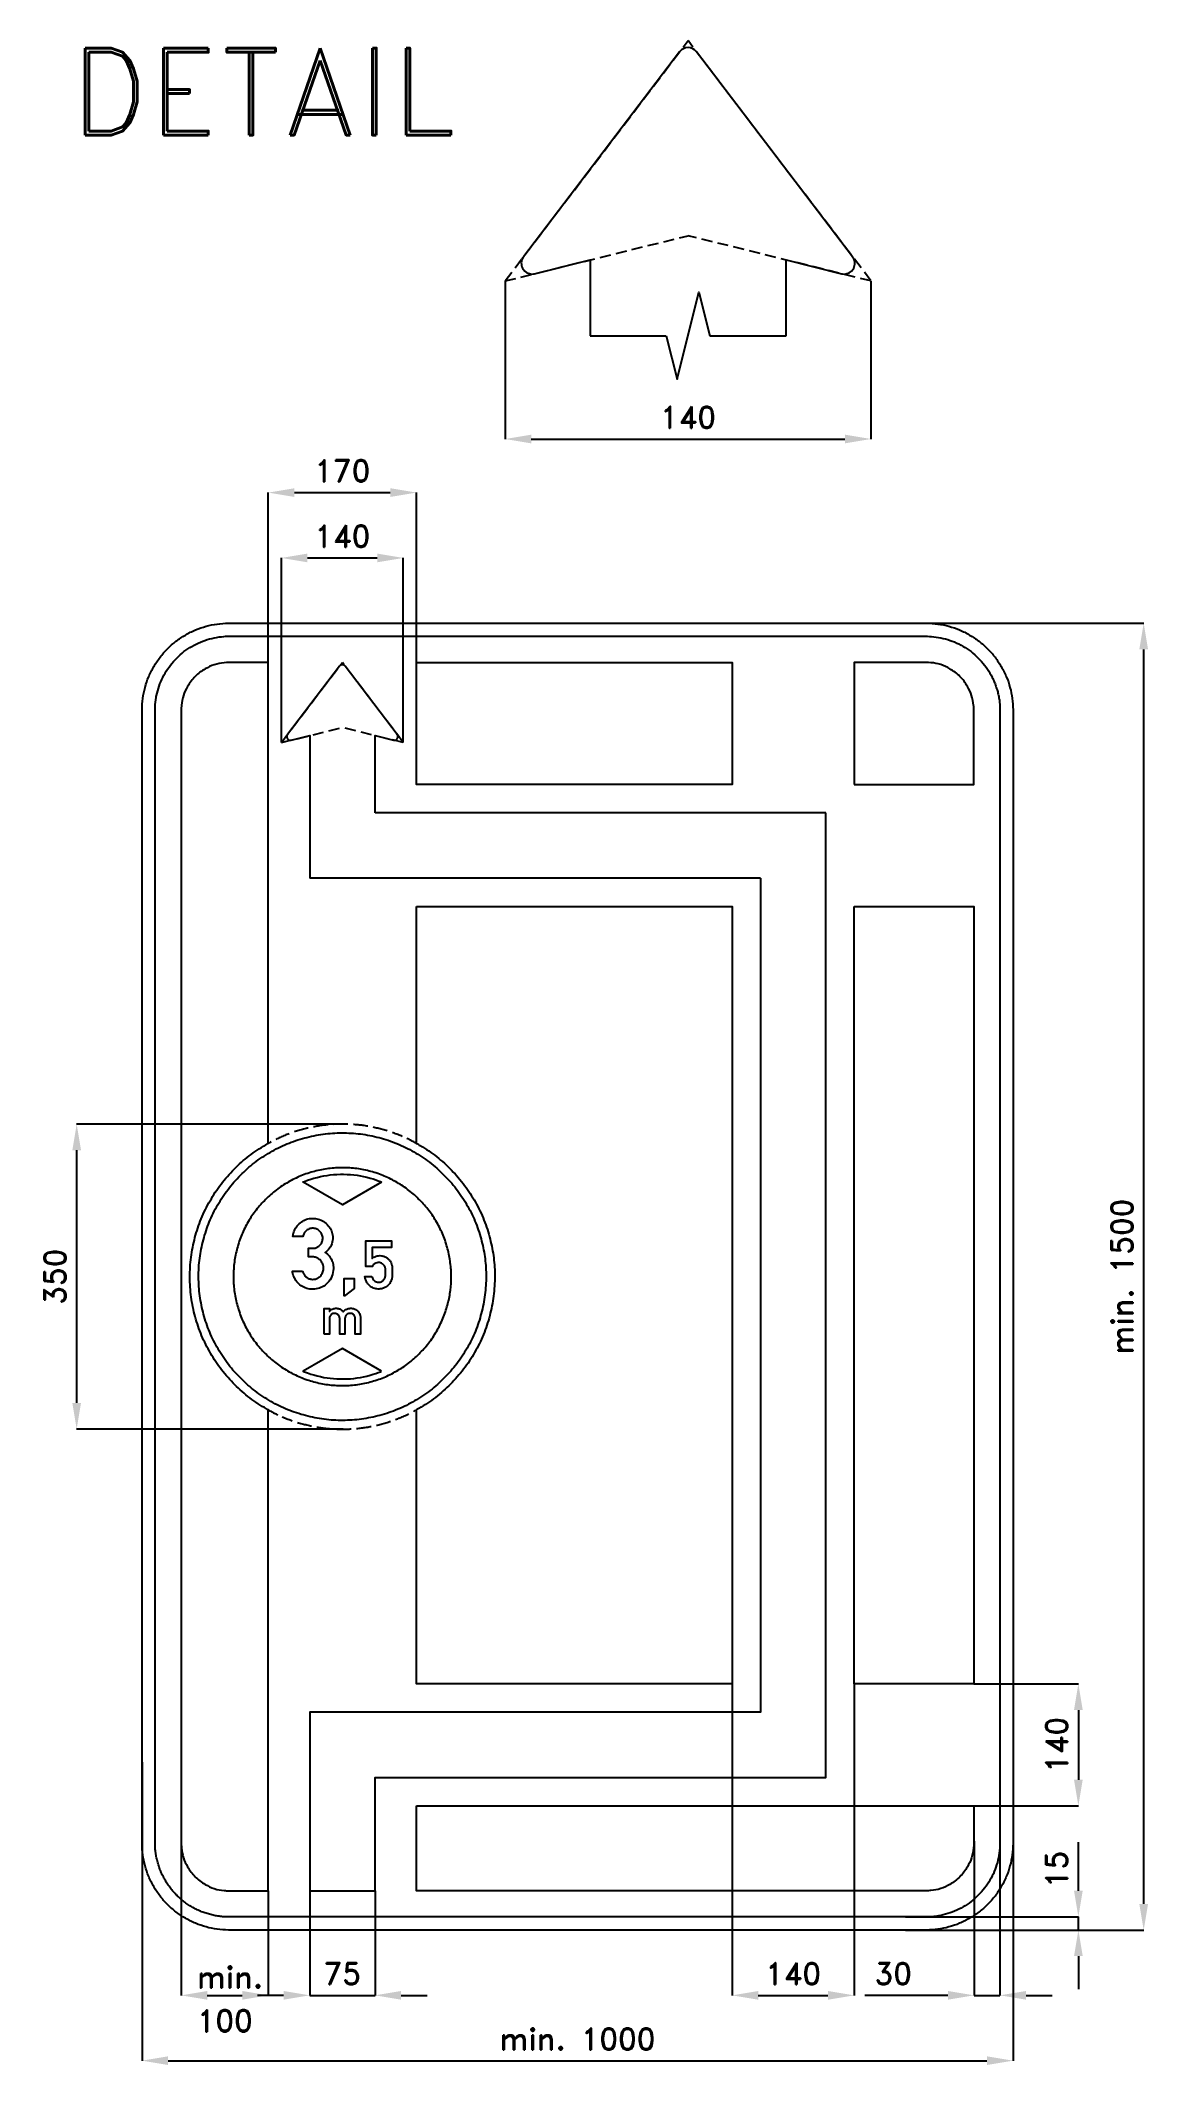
# Model space of a CAD drawing. Header units: millimetres. Extents: x -616 to 662, y -912 to 1419.
import ezdxf

# ---------------------------------------------------------------- set-up
doc = ezdxf.new("R2010")
doc.units = ezdxf.units.MM
doc.header["$LTSCALE"] = 5
doc.linetypes.add('ČÁRKOVANÁX2', pattern=[1.5, 1, -0.5])
for name, color, linetype in [('Kóty', 2, 'Continuous'), ('Rozpiska', 7, 'Continuous'), ('Značka', 7, 'Continuous')]:
    doc.layers.add(name, color=color, linetype=linetype)
doc.styles.get("Standard").update_dxf_attribs({"font": 'romand.shx', "height": 25})
doc.dimstyles.get("Standard").update_dxf_attribs({"dimtxt": 25, "dimasz": 30, "dimexe": 0.18, "dimexo": 0.0625, "dimgap": 12.5, "dimtad": 1, "dimdec": 0, "dimzin": 0, "dimdsep": 46, "dimtxsty": 'Standard', "dimcen": 0.09, "dimadec": 0, "dimazin": 0, "dimtfac": 1, "dimtdec": 0, "dimtofl": 0, "dimtmove": 0, "dimatfit": 3, "dimfxl": 1, "dimtolj": 1, "dimtzin": 0, "dimarcsym": 0})

msp = doc.modelspace()

# ---------------------------------------------------------------- texts
at = {"layer": 'Kóty', "insert": (550, -680.5), "char_height": 25, "attachment_point": 5, "rotation": 90}
msp.add_mtext('\\A1;15', dxfattribs=at)
at = {"layer": 'Kóty', "char_height": 25, "attachment_point": 5}
for s, insert in [('\\A1;min.', (-398.9, -803.9)), ('\\A1;100', (-405, -854.2))]:
    msp.add_mtext(s, dxfattribs=dict(at, insert=insert))
at = {"layer": 'Rozpiska', "color": 7, "insert": (-724, 1410.3), "char_height": 100, "attachment_point": 1}
msp.add_mtext_dynamic_manual_height_columns('\\pi141.42714;DETAIL', width=749.521, gutter_width=100, heights=[0], dxfattribs=at)

# ---------------------------------------------------------------- blocks, each defined once
blk = doc.blocks.new('*D0')
at = {"layer": 'Defpoints', "color": 0, "transparency": 16777216}
for p in [(-307.5, -705), (-232.5, -705), (-232.5, -825)]:
    blk.add_point(p, dxfattribs=at)
at = {"layer": 'Kóty', "color": 0, "lineweight": -2, "transparency": 16777216}
for p, q in [((-307.5, -705.0625), (-307.5, -825.18)), ((-232.5, -705.0625), (-232.5, -825.18)), ((-337.5, -825), (-367.5, -825)), ((-202.5, -825), (-172.5, -825))]:
    blk.add_line(p, q, dxfattribs=at)
at = {"layer": 'Kóty', "color": 0, "transparency": 16777216}
for points in [[(-337.5, -820), (-337.5, -830), (-307.5, -825)], [(-202.5, -820), (-202.5, -830), (-232.5, -825)]]:
    blk.add_solid(points, dxfattribs=at)
at = {"layer": 'Kóty', "color": 0, "transparency": 16777216, "insert": (-270, -800), "char_height": 25, "attachment_point": 5}
blk.add_mtext('\\A1;75', dxfattribs=at)
blk = doc.blocks.new('*D1')
at = {"layer": 'Defpoints', "color": 0, "transparency": 16777216}
for p in [(177.5, -467.5), (317.5, -467.5), (317.5, -825)]:
    blk.add_point(p, dxfattribs=at)
at = {"layer": 'Kóty', "color": 0, "lineweight": -2, "transparency": 16777216}
for p, q in [((177.5, -467.5625), (177.5, -825.18)), ((317.5, -467.5625), (317.5, -825.18)), ((207.5, -825), (287.5, -825))]:
    blk.add_line(p, q, dxfattribs=at)
at = {"layer": 'Kóty', "color": 0, "transparency": 16777216}
for points in [[(207.5, -820), (207.5, -830), (177.5, -825)], [(287.5, -820), (287.5, -830), (317.5, -825)]]:
    blk.add_solid(points, dxfattribs=at)
at = {"layer": 'Kóty', "color": 0, "transparency": 16777216, "insert": (247.5, -800), "char_height": 25, "attachment_point": 5}
blk.add_mtext('\\A1;140', dxfattribs=at)
blk = doc.blocks.new('*D2')
at = {"layer": 'Defpoints', "color": 0, "transparency": 16777216}
for p in [(455, -467.5), (455, -607.5), (575, -607.5)]:
    blk.add_point(p, dxfattribs=at)
at = {"layer": 'Kóty', "color": 0, "lineweight": -2, "transparency": 16777216}
for p, q in [((455.0625, -467.5), (575.18, -467.5)), ((575, -497.5), (575, -577.5)), ((455.0625, -607.5), (575.18, -607.5))]:
    blk.add_line(p, q, dxfattribs=at)
at = {"layer": 'Kóty', "color": 0, "transparency": 16777216}
for points in [[(570, -497.5), (580, -497.5), (575, -467.5)], [(570, -577.5), (580, -577.5), (575, -607.5)]]:
    blk.add_solid(points, dxfattribs=at)
at = {"layer": 'Kóty', "color": 0, "transparency": 16777216, "insert": (550, -537.5), "char_height": 25, "attachment_point": 5, "rotation": 90}
blk.add_mtext('\\A1;140', dxfattribs=at)
blk = doc.blocks.new('*D3')
at = {"layer": 'Defpoints', "color": 0, "transparency": 16777216}
for p in [(-500, -557.1), (500, -557.1), (500, -900)]:
    blk.add_point(p, dxfattribs=at)
at = {"layer": 'Kóty', "color": 0, "lineweight": -2, "transparency": 16777216}
for p, q in [((-500, -557.2), (-500, -900.2)), ((500, -557.2), (500, -900.2)), ((-470, -900), (470, -900))]:
    blk.add_line(p, q, dxfattribs=at)
at = {"layer": 'Kóty', "color": 0, "transparency": 16777216}
for points in [[(-470, -895), (-470, -905), (-500, -900)], [(470, -895), (470, -905), (500, -900)]]:
    blk.add_solid(points, dxfattribs=at)
at = {"layer": 'Kóty', "color": 0, "transparency": 16777216, "insert": (0, -875), "char_height": 25, "attachment_point": 5}
blk.add_mtext('\\A1;min. 1000', dxfattribs=at)
blk = doc.blocks.new('*D4')
at = {"layer": 'Defpoints', "color": 0, "transparency": 16777216}
for p in [(376.5, 750), (650, 750), (376.5, -750)]:
    blk.add_point(p, dxfattribs=at)
at = {"layer": 'Kóty', "color": 0, "lineweight": -2, "transparency": 16777216}
for p, q in [((376.6, 750), (650.2, 750)), ((650, -720), (650, 720)), ((376.6, -750), (650.2, -750))]:
    blk.add_line(p, q, dxfattribs=at)
at = {"layer": 'Kóty', "color": 0, "transparency": 16777216}
for points in [[(645, 720), (655, 720), (650, 750)], [(645, -720), (655, -720), (650, -750)]]:
    blk.add_solid(points, dxfattribs=at)
at = {"layer": 'Kóty', "color": 0, "transparency": 16777216, "insert": (625, 0), "char_height": 25, "attachment_point": 5, "rotation": 90}
blk.add_mtext('\\A1;min. 1500', dxfattribs=at)
blk = doc.blocks.new('*D5')
at = {"layer": 'Defpoints', "color": 0, "transparency": 16777216}
for p in [(455.2, -648), (485, -650), (455.2, -825)]:
    blk.add_point(p, dxfattribs=at)
at = {"layer": 'Kóty', "color": 0, "lineweight": -2, "transparency": 16777216}
for p, q in [((455.2, -648.1), (455.2, -825.2)), ((485, -650.1), (485, -825.2)), ((425.2, -825), (329.7, -825)), ((515, -825), (545, -825))]:
    blk.add_line(p, q, dxfattribs=at)
at = {"layer": 'Kóty', "color": 0, "transparency": 16777216}
for points in [[(425.2, -820), (425.2, -830), (455.2, -825)], [(515, -820), (515, -830), (485, -825)]]:
    blk.add_solid(points, dxfattribs=at)
at = {"layer": 'Kóty', "color": 0, "transparency": 16777216, "insert": (362.5, -800), "char_height": 25, "attachment_point": 5}
blk.add_mtext('\\A1;30', dxfattribs=at)
blk = doc.blocks.new('*D6')
at = {"layer": 'Defpoints', "color": 0, "transparency": 16777216}
for p in [(-575, 175), (-271, 175), (-269, -175)]:
    blk.add_point(p, dxfattribs=at)
at = {"layer": 'Kóty', "color": 0, "lineweight": -2, "transparency": 16777216}
for p, q in [((-271.1, 175), (-575.2, 175)), ((-575, -145), (-575, 145)), ((-269.1, -175), (-575.2, -175))]:
    blk.add_line(p, q, dxfattribs=at)
at = {"layer": 'Kóty', "color": 0, "transparency": 16777216}
for points in [[(-580, 145), (-570, 145), (-575, 175)], [(-580, -145), (-570, -145), (-575, -175)]]:
    blk.add_solid(points, dxfattribs=at)
at = {"layer": 'Kóty', "color": 0, "transparency": 16777216, "insert": (-600, 0), "char_height": 25, "attachment_point": 5, "rotation": 90}
blk.add_mtext('\\A1;350', dxfattribs=at)
blk = doc.blocks.new('*D7')
at = {"layer": 'Defpoints', "color": 0, "transparency": 16777216}
for p in [(-200, 825), (-340, 613), (-200, 613)]:
    blk.add_point(p, dxfattribs=at)
at = {"layer": 'Kóty', "color": 0, "lineweight": -2, "transparency": 16777216}
for p, q in [((-340, 613.1), (-340, 825.2)), ((-310, 825), (-230, 825)), ((-200, 613.1), (-200, 825.2))]:
    blk.add_line(p, q, dxfattribs=at)
at = {"layer": 'Kóty', "color": 0, "transparency": 16777216}
for points in [[(-310, 830), (-310, 820), (-340, 825)], [(-230, 830), (-230, 820), (-200, 825)]]:
    blk.add_solid(points, dxfattribs=at)
at = {"layer": 'Kóty', "color": 0, "transparency": 16777216, "insert": (-270, 850), "char_height": 25, "attachment_point": 5}
blk.add_mtext('\\A1;140', dxfattribs=at)
blk = doc.blocks.new('*D8')
at = {"layer": 'Defpoints', "color": 0, "transparency": 16777216}
for p in [(-185, 900), (-355, 705), (-185, 705)]:
    blk.add_point(p, dxfattribs=at)
at = {"layer": 'Kóty', "color": 0, "lineweight": -2, "transparency": 16777216}
for p, q in [((-355, 705.0625), (-355, 900.18)), ((-325, 900), (-215, 900)), ((-185, 705.0625), (-185, 900.18))]:
    blk.add_line(p, q, dxfattribs=at)
at = {"layer": 'Kóty', "color": 0, "transparency": 16777216}
for points in [[(-325, 905), (-325, 895), (-355, 900)], [(-215, 905), (-215, 895), (-185, 900)]]:
    blk.add_solid(points, dxfattribs=at)
at = {"layer": 'Kóty', "color": 0, "transparency": 16777216, "insert": (-270, 925), "char_height": 25, "attachment_point": 5}
blk.add_mtext('\\A1;170', dxfattribs=at)
blk = doc.blocks.new('*D9')
at = {"layer": 'Defpoints', "color": 0, "transparency": 16777216}
for p in [(-83.1, 1142.9), (336.9, 1142.9), (336.9, 961.5)]:
    blk.add_point(p, dxfattribs=at)
at = {"layer": 'Kóty', "color": 0, "lineweight": -2, "transparency": 16777216}
for p, q in [((-83.1, 1142.8), (-83.1, 961.4)), ((336.9, 1142.8), (336.9, 961.4)), ((-53.1, 961.5), (306.9, 961.5))]:
    blk.add_line(p, q, dxfattribs=at)
at = {"layer": 'Kóty', "color": 0, "transparency": 16777216}
for points in [[(-53.1, 966.5), (-53.1, 956.5), (-83.1, 961.5)], [(306.9, 966.5), (306.9, 956.5), (336.9, 961.5)]]:
    blk.add_solid(points, dxfattribs=at)
at = {"layer": 'Kóty', "color": 0, "transparency": 16777216, "insert": (126.9, 986.5), "char_height": 25, "attachment_point": 5}
blk.add_mtext('\\A1;140', dxfattribs=at)

# ---------------------------------------------------------------- dimensions: what is measured, and where the dimension line sits
at = {"layer": 'Kóty'}
for base, p1, p2, text, picture, middle in [((336.9, 961.5), (-83.1, 1142.9), (336.9, 1142.9), '140', '*D9', (126.9, 986.5)), ((500, -900), (-500, -557.1), (500, -557.1), 'min. 1000', '*D3', (0, -875))]:
    dim = msp.add_linear_dim(base=base, p1=p1, p2=p2, text=text, dimstyle='Standard', dxfattribs=at)
    dim.commit()
    dim.dimension.update_dxf_attribs({"geometry": picture, "text_midpoint": middle})
for base, p1, p2, picture, middle in [((-185, 900), (-355, 705), (-185, 705), '*D8', (-270, 925)), ((-200, 825), (-340, 613), (-200, 613), '*D7', (-270, 850)), ((317.5, -825), (177.5, -467.5), (317.5, -467.5), '*D1', (247.5, -800)), ((455.2, -825), (485, -650), (455.2, -648), '*D5', (362.5, -800)), ((-232.5, -825), (-307.5, -705), (-232.5, -705), '*D0', (-270, -800))]:
    dim = msp.add_linear_dim(base=base, p1=p1, p2=p2, dimstyle='Standard', dxfattribs=at)
    dim.commit()
    dim.dimension.update_dxf_attribs({"geometry": picture, "text_midpoint": middle})
dim = msp.add_linear_dim(base=(650, 750), p1=(376.5, -750), p2=(376.5, 750), angle=90, text='min. 1500', dimstyle='Standard', dxfattribs=at)
dim.commit()
dim.dimension.update_dxf_attribs({"geometry": '*D4', "text_midpoint": (625, 0)})
for base, p1, p2, picture, middle in [((-575, 175), (-269, -175), (-271, 175), '*D6', (-600, 0)), ((575, -607.5), (455, -467.5), (455, -607.5), '*D2', (550, -537.5))]:
    dim = msp.add_linear_dim(base=base, p1=p1, p2=p2, angle=90, dimstyle='Standard', dxfattribs=at)
    dim.commit()
    dim.dimension.update_dxf_attribs({"geometry": picture, "text_midpoint": middle})

# ---------------------------------------------------------------- linework, layer by layer
at = {"layer": 'Kóty'}
for p, q in [((-455, -619.4), (-455, -825.2)), ((575, -705), (575, -649.1)), ((-355, -705.1), (-355, -825.2)), ((376.5, -735), (575.2, -735)), ((376.5, -750), (575.2, -750)), ((575, -780), (575, -818)), ((-425, -825), (-385, -825))]:
    msp.add_line(p, q, dxfattribs=at)
for points in [[(575, -750), (575, -735)], [(-307.5, -825), (-232.5, -825)], [(455.2, -825), (485, -825)]]:
    msp.add_lwpolyline(points, dxfattribs=at)
for points in [[(570, -705), (580, -705), (575, -735)], [(570, -780), (580, -780), (575, -750)], [(-425, -820), (-425, -830), (-455, -825)], [(-385, -820), (-385, -830), (-355, -825)]]:
    msp.add_solid(points, dxfattribs=at)
at = {"layer": 'Značka', "color": 6, "linetype": 'ČÁRKOVANÁX2', "ltscale": 2.5}
for p, q in [((-83.1, 1142.9), (126.9, 1418.8)), ((336.9, 1142.9), (126.9, 1418.8)), ((-83.1, 1142.9), (126.9, 1194.9)), ((336.9, 1142.9), (126.9, 1194.9)), ((-340, 613), (-270, 705)), ((-200, 613), (-270, 705)), ((-340, 613), (-270, 630.4)), ((-200, 613), (-270, 630.4))]:
    msp.add_line(p, q, dxfattribs=at)
at = {"layer": 'Značka', "color": 7}
for p, q in [((14.4, 1080.1), (101.9, 1080.1)), ((151.9, 1080.1), (239.4, 1080.1))]:
    msp.add_line(p, q, dxfattribs=at)
at = {"layer": 'Značka', "color": 3}
for p, q in [((285, 532.5), (-232.5, 532.5)), ((210, 457.5), (-307.5, 457.5))]:
    msp.add_line(p, q, dxfattribs=at)
at = {"layer": 'Značka', "color": 5}
for points in [[(239.4, 1142.9), (239.4, 1167), (303.1, 1151.2), (303.7, 1151.1), (304.3, 1151), (306.7, 1150.9), (309.1, 1151.3), (311.9, 1152.3), (314.4, 1154.1), (316.4, 1156.4, 0.065188), (317.7, 1159.1, 0.064857), (318.3, 1162.1, 0.063653), (318.2, 1165.1, 0.05269), (317.6, 1167.4, 0.057483), (316.5, 1169.6), (316.2, 1170.1), (315.8, 1170.6), (136.7, 1406), (136.3, 1406.4), (136, 1406.8), (134.3, 1408.4), (132.4, 1409.5), (129.7, 1410.5), (126.9, 1410.8), (124.1, 1410.5), (121.5, 1409.5), (119.5, 1408.4), (117.9, 1406.8), (117.5, 1406.4), (117.2, 1406), (-62, 1170.6), (-62.4, 1170.1), (-62.7, 1169.6), (-63.8, 1167.4, 0.052649), (-64.4, 1165.1, 0.065495), (-64.5, 1162.1, 0.065427), (-63.8, 1159.1, 0.065331), (-62.5, 1156.4), (-60.5, 1154.1), (-58.1, 1152.4), (-55.3, 1151.3), (-52.9, 1150.9), (-50.5, 1151), (-49.9, 1151.1), (-49.3, 1151.2), (14.4, 1167), (14.4, 1142.9), (14.4, 1080.1)], [(-400, -750), (-400.4, -750), (-400.8, -750, -0.03218), (-413.7, -749.1, -0.035443), (-426.4, -746.5, -0.036267), (-438.7, -742.3, -0.03442), (-450.2, -736.5, -0.033722), (-461, -729.3, -0.034085), (-470.7, -720.7, -0.034209), (-479.3, -711, -0.034229), (-486.5, -700.2, -0.034044), (-492.3, -688.7, -0.033412), (-496.5, -676.4, -0.034127), (-499.1, -663.7, -0.036745), (-500, -650.8), (-500, -650.4), (-500, -650), (-500, 650), (-500, 650.4), (-500, 650.8, -0.03218), (-499.1, 663.7, -0.035441), (-496.5, 676.4, -0.03627), (-492.3, 688.7, -0.034417), (-486.5, 700.2, -0.033719), (-479.3, 711, -0.034078), (-470.7, 720.7, -0.034208), (-461, 729.3, -0.034227), (-450.2, 736.5, -0.034051), (-438.7, 742.3, -0.033416), (-426.4, 746.5, -0.034129), (-413.7, 749.1, -0.036746), (-400.8, 750), (-400.4, 750), (-400, 750), (400, 750), (400.4, 750), (400.8, 750, -0.032179), (413.7, 749.1, -0.035451), (426.4, 746.5, -0.036282), (438.7, 742.3, -0.034425), (450.2, 736.5, -0.033731), (461, 729.3, -0.034081), (470.7, 720.7, -0.034214), (479.3, 711, -0.034229), (486.5, 700.2, -0.034034), (492.3, 688.7, -0.033411), (496.5, 676.4, -0.034122), (499.1, 663.7, -0.036741), (500, 650.8), (500, 650.4), (500, 650), (500, -650), (500, -650.4), (500, -650.8, -0.032179), (499.1, -663.7, -0.035442), (496.5, -676.4, -0.036264), (492.3, -688.7, -0.034415), (486.5, -700.2, -0.033719), (479.3, -711, -0.034086), (470.7, -720.7, -0.034205), (461, -729.3, -0.03423), (450.2, -736.5, -0.034046), (438.7, -742.3, -0.033413), (426.4, -746.5, -0.034127), (413.7, -749.1, -0.036745), (400.8, -750), (400.4, -750), (400, -750), (-400, -750)], [(-400, -735), (-400.3, -735), (-400.7, -735), (-401.2, -735), (-401.8, -735, -0.006896), (-404, -734.9, -0.006866), (-406.2, -734.8, -0.008531), (-408.9, -734.6, -0.008458), (-411.6, -734.2, -0.009074), (-414.4, -733.8, -0.010355), (-417.1, -733.3, -0.009259), (-419.8, -732.7, -0.005765), (-422.4, -732, -0.005835), (-425.1, -731.2, -0.009478), (-427.7, -730.4, -0.010591), (-430.3, -729.5, -0.009183), (-432.9, -728.5, -0.00892), (-435.4, -727.4, -0.009789), (-437.9, -726.1, -0.008973), (-440.3, -724.9, -0.006465), (-442.7, -723.5, -0.006405), (-445.1, -722.1, -0.008799), (-447.4, -720.6, -0.009566), (-449.6, -719, -0.008717), (-451.8, -717.4, -0.008726), (-454, -715.7, -0.009594), (-456.1, -713.9, -0.008929), (-458.1, -712, -0.006723), (-460.1, -710.1, -0.006723), (-462, -708.1, -0.008924), (-463.9, -706.1, -0.009641), (-465.7, -704, -0.008879), (-467.4, -701.9, -0.008874), (-469, -699.6, -0.009638), (-470.6, -697.4, -0.008931), (-472.1, -695.1, -0.006747), (-473.5, -692.7, -0.006737), (-474.9, -690.3, -0.008896), (-476.1, -687.9, -0.009586), (-477.3, -685.4, -0.008814), (-478.4, -682.9, -0.008764), (-479.5, -680.3, -0.009422), (-480.4, -677.7, -0.008693), (-481.2, -675.1, -0.006567), (-482, -672.4, -0.006598), (-482.7, -669.8, -0.008768), (-483.3, -667.1, -0.009669), (-483.8, -664.4, -0.009312), (-484.3, -661.6, -0.009219), (-484.6, -658.9, -0.009437), (-484.8, -656.2, -0.007952), (-485, -654, -0.008591), (-485, -651.8), (-485, -651.2), (-485, -650.7), (-485, -650.3), (-485, -650), (-485, 650), (-485, 650.3), (-485, 650.7), (-485, 651.2, -0.001286), (-485, 651.8, -0.006895), (-484.9, 654, -0.006875), (-484.8, 656.2, -0.008528), (-484.6, 658.9, -0.008424), (-484.2, 661.6, -0.009039), (-483.8, 664.4, -0.010337), (-483.3, 667.1), (-482.7, 669.8), (-482, 672.4), (-481.2, 675.1), (-480.4, 677.7), (-479.5, 680.3), (-478.5, 682.9), (-477.4, 685.4), (-476.1, 687.9), (-474.9, 690.3), (-473.5, 692.7), (-472.1, 695), (-470.6, 697.4), (-469, 699.6), (-467.4, 701.8), (-465.7, 704), (-463.9, 706.1), (-462, 708.1), (-460.1, 710.1), (-458.1, 712), (-456.1, 713.9), (-454, 715.7), (-451.9, 717.4), (-449.6, 719), (-447.4, 720.6), (-445.1, 722.1), (-442.7, 723.5), (-440.3, 724.8), (-437.9, 726.1), (-435.4, 727.3), (-432.8, 728.4), (-430.3, 729.5), (-427.7, 730.4), (-425.1, 731.2), (-422.4, 732), (-419.8, 732.7), (-417.1, 733.3), (-414.4, 733.8), (-411.6, 734.3), (-408.9, 734.6), (-406.2, 734.8), (-404, 735), (-401.8, 735), (-401.2, 735), (-400.7, 735), (-400.3, 735), (-400, 735), (400, 735), (400.3, 735), (400.7, 735), (401.2, 735), (401.8, 735), (404, 734.9), (406.2, 734.8), (408.9, 734.6), (411.6, 734.2), (414.4, 733.8), (417.1, 733.3), (419.8, 732.7), (422.4, 732), (425.1, 731.2), (427.7, 730.4), (430.3, 729.5), (432.9, 728.5), (435.4, 727.3), (437.9, 726.2), (440.3, 724.9), (442.7, 723.5), (445.1, 722.1), (447.4, 720.6), (449.6, 719), (451.8, 717.4), (454, 715.7), (456.1, 713.9), (458.1, 712), (460.1, 710.1), (462, 708.1), (463.9, 706.1), (465.7, 704), (467.4, 701.9), (469, 699.7), (470.6, 697.4), (472.1, 695.1), (473.5, 692.7), (474.9, 690.3), (476.1, 687.8, -0.009597), (477.3, 685.4, -0.00881), (478.4, 682.8, -0.00875), (479.5, 680.3, -0.00939), (480.4, 677.7, -0.008696), (481.2, 675.1, -0.006583), (482, 672.4, -0.006587), (482.7, 669.8, -0.008769), (483.3, 667.1, -0.009649), (483.8, 664.4, -0.009295), (484.3, 661.6, -0.009208), (484.6, 658.9, -0.00942), (484.8, 656.2, -0.00794), (485, 654, -0.008626), (485, 651.8), (485, 651.2), (485, 650.7), (485, 650.3), (485, 650), (485, -650), (485, -650.3), (485, -650.7), (485, -651.2), (485, -651.8), (484.9, -654), (484.8, -656.2), (484.6, -658.9), (484.2, -661.6), (483.8, -664.4), (483.3, -667.1), (482.7, -669.8), (482, -672.4), (481.2, -675.1), (480.4, -677.7), (479.5, -680.3), (478.5, -682.9), (477.4, -685.4), (476.1, -687.9), (474.9, -690.3), (473.5, -692.7), (472.1, -695.1), (470.6, -697.4), (469, -699.6), (467.4, -701.9), (465.7, -704), (463.9, -706.1), (462, -708.1), (460.1, -710.1), (458.1, -712), (456.1, -713.9), (454, -715.7), (451.9, -717.4), (449.6, -719), (447.4, -720.6), (445.1, -722.1), (442.7, -723.5), (440.3, -724.9), (437.9, -726.1), (435.4, -727.3), (432.8, -728.4), (430.3, -729.4), (427.7, -730.4), (425.1, -731.2), (422.4, -732), (419.8, -732.7, -0.008791), (417.1, -733.3, -0.009647), (414.4, -733.8, -0.009248), (411.6, -734.3, -0.009163), (408.9, -734.6, -0.009436), (406.2, -734.8, -0.007968), (404, -735, -0.00859), (401.8, -735), (401.2, -735), (400.7, -735), (400.3, -735), (400, -735), (-400, -735)], [(-355, 705), (-400, 705), (-402.9, 704.9), (-405.7, 704.7, 0.055706), (-417, 702.4, 0.056174), (-427.5, 697.6, 0.069693), (-438.9, 689, 0.068358), (-447.6, 677.5, 0.056426), (-452.5, 667, 0.061122), (-454.7, 655.8, 0.012202), (-454.9, 652.9, 0.004071), (-455, 650), (-455, -650, 0.003578), (-454.9, -652.9, 0.010727), (-454.7, -655.7, 0.055715), (-452.4, -667, 0.056166), (-447.6, -677.5, 0.06969), (-439, -688.9, 0.068355), (-427.5, -697.6, 0.056428), (-417, -702.5, 0.061122), (-405.7, -704.7, 0.012201), (-402.9, -704.9, 0.004069), (-400, -705), (-355, -705), (-355, -153)], [(317.5, 565), (455, 565), (455, 650, 0.003565), (454.9, 652.9, 0.010734), (454.7, 655.8, 0.055719), (452.4, 667, 0.056173), (447.6, 677.5, 0.069692), (439, 689, 0.068355), (427.5, 697.6, 0.056429), (417, 702.5, 0.061113), (405.7, 704.7), (402.9, 704.9), (400, 705), (317.5, 705), (317.5, 565)], [(-355, -153, -0.007779), (-359.5, -150.4, -0.034416), (-378.4, -137.5, -0.034414), (-395.4, -122.1, -0.034416), (-410.3, -104.8, -0.034417), (-422.7, -85.5, -0.034416), (-432.6, -64.9, -0.034418), (-439.6, -43.1, -0.034416), (-443.9, -20.6, -0.034416), (-445, 2.3, -0.034417), (-443.3, 25.1, -0.034417), (-438.4, 47.5, -0.034417), (-430.9, 69.1, -0.034416), (-420.4, 89.5, -0.034417), (-407.5, 108.4, -0.034416), (-392.1, 125.4, -0.034417), (-374.8, 140.3, -0.034415), (-355.5, 152.7, -0.000878), (-355, 153)], [(-185, 153, -0.007779), (-180.5, 150.4, -0.034417), (-161.6, 137.5, -0.034405), (-144.6, 122.1, -0.034413), (-129.7, 104.8, -0.034487), (-117.3, 85.5, -0.034418), (-107.4, 64.9, -0.034077), (-100.4, 43.1, -0.03279), (-96.2, 21.7, -0.034265), (-95, 0)], [(-315.8, 6.3), (-315.5, 5.3), (-315.1, 4.4, 0.066963), (-313.5, 1.7, 0.067355), (-311.3, -0.6, 0.079611), (-308, -2.4, 0.083506), (-304.4, -3.1, 0.078721), (-300.9, -2.8, 0.07731), (-297.8, -1.4, 0.094879), (-294.5, 1.5, 0.087411), (-292.4, 5.5, 0.097391), (-291.6, 10.5, 0.104445), (-292.9, 15.4, 0.094861), (-295.4, 19.1, 0.095672), (-299.2, 21.6, 0.045613), (-301.1, 22.3, 0.043313), (-303.1, 22.6), (-303.6, 22.6), (-304, 22.7), (-309, 22.7), (-309, 32.7), (-303.9, 32.7), (-303.4, 32.7), (-303, 32.7, 0.089495), (-299.8, 33.3, 0.078182), (-297, 35, 0.098566), (-294.1, 38.2, 0.099796), (-292.7, 42.3, 0.096867), (-292.7, 46.4, 0.098703), (-294.4, 50.3, 0.100556), (-297.3, 53.4, 0.097643), (-301.2, 55.1, 0.106022), (-305.9, 55.4, 0.108972), (-310.2, 53.6, 0.096313), (-313.3, 50.8, 0.100253), (-315, 47.2), (-315.1, 46.7), (-315.2, 46.2), (-326.8, 46.2), (-326.5, 48, -0.014662), (-326.1, 49.7, -0.070911), (-323.6, 55.7, -0.076587), (-319.4, 60.8, -0.078957), (-314.1, 64.6, -0.076369), (-307.8, 66.6, -0.077798), (-301, 66.7, -0.077968), (-294.5, 64.8, -0.081013), (-288.6, 61, -0.080994), (-284.1, 55.5, -0.076303), (-281.6, 49.6, -0.079819), (-281.1, 43.2, -0.092081), (-282.8, 35.9, -0.105088), (-287, 29.9), (-288.3, 28.8), (-289.6, 27.7), (-288.4, 26.8), (-287.2, 25.9, -0.058053), (-284.2, 22.5, -0.058896), (-282, 18.6, -0.07488), (-280.4, 12.9, -0.064095), (-280.5, 6.9, -0.08941), (-283, -1.7, -0.101878), (-288.5, -8.6, -0.087323), (-294.6, -12.6, -0.080965), (-301.8, -14.4, -0.079658), (-309.1, -14, -0.082662), (-315.9, -11.3, -0.076826), (-321.2, -7.1, -0.076587), (-325, -1.6, -0.041103), (-326.4, 1.7, -0.040364), (-327.2, 5.1), (-327.3, 5.7), (-327.3, 6.3), (-315.8, 6.3)], [(-236.1, 0), (-236, -0.4), (-235.9, -0.7, 0.061319), (-235, -2.7, 0.076061), (-233.6, -4.4, 0.081268), (-231.8, -5.6, 0.074038), (-229.7, -6.3, 0.102545), (-226.4, -6.2, 0.116994), (-223.5, -4.7, 0.072335), (-222.2, -3.4, 0.058814), (-221.2, -1.7, 0.043847), (-220.7, -0.3, 0.050812), (-220.5, 1.1, 0.010898), (-220.5, 1.5), (-220.5, 1.9), (-220.5, 8.6, 0.008538), (-220.6, 9.4, 0.02594), (-220.7, 10.1, 0.068311), (-221.2, 11.7, 0.054039), (-222.2, 13.2, 0.069262), (-223.9, 14.8, 0.08057), (-226, 15.8, 0.097804), (-228.7, 16.2, 0.091099), (-231.5, 15.6, 0.085454), (-233.7, 14.2, 0.103694), (-235.2, 12.3), (-235.3, 12), (-235.4, 11.8), (-243.1, 11.8), (-243.1, 41.2), (-213.7, 41.2), (-213.7, 33.4), (-235.8, 33.4), (-235.8, 21), (-234.9, 21.6), (-233.9, 22.2, -0.051731), (-231.3, 23.4, -0.052681), (-228.6, 24, -0.06578), (-225, 24, -0.065575), (-221.6, 23.1, -0.069368), (-218.3, 21.2, -0.071347), (-215.7, 18.6, -0.059644), (-214, 15.9, -0.053795), (-213, 12.9, -0.024788), (-212.7, 11.7, -0.033764), (-212.7, 10.4), (-212.7, 10.3), (-212.7, 10.1), (-212.7, 1.3), (-212.7, 0.9, -0.005371), (-212.7, 0.5, -0.04534), (-213, -2, -0.04366), (-213.8, -4.5, -0.080867), (-216.4, -8.7, -0.08453), (-220.2, -11.9, -0.069827), (-223.8, -13.6, -0.066788), (-227.7, -14.2, -0.084618), (-232.8, -13.6, -0.088735), (-237.5, -11.3, -0.074201), (-240.6, -8.4, -0.07097), (-242.8, -4.8, -0.035771), (-243.5, -2.8, -0.037201), (-243.9, -0.8), (-244, -0.4), (-244, 0), (-236.1, 0)], [(-95, 0), (-95, -1.1), (-95, -2.3, -0.032168), (-96.8, -25.1, -0.035723), (-101.6, -47.5, -0.036666), (-109.1, -69.1, -0.034752), (-119.6, -89.5, -0.034037), (-132.5, -108.4, -0.034453), (-147.9, -125.4, -0.034562), (-165.2, -140.3, -0.034427), (-184.5, -152.7, -0.000878), (-185, -153, -0.000878)], [(-290.8, -66.2), (-290.8, -36.6), (-284.8, -36.6), (-284.8, -39.9), (-284.5, -39.6), (-284.2, -39.2, -0.053784), (-282.6, -37.9, -0.054626), (-280.7, -36.9, -0.04975), (-278.9, -36.4, -0.049885), (-277, -36.2, -0.04461), (-275.4, -36.4, -0.045368), (-273.8, -36.8, -0.04157), (-272.3, -37.4, -0.034779), (-271, -38.3), (-270.2, -38.9), (-269.6, -39.6), (-269.2, -39.9), (-268.9, -40.3), (-268.6, -39.9), (-268.2, -39.5, -0.072042), (-266, -37.8, -0.066445), (-263.4, -36.7, -0.035557), (-261.9, -36.4, -0.035791), (-260.5, -36.2, -0.050525), (-258.4, -36.4, -0.049662), (-256.3, -37, -0.068288), (-253.7, -38.4, -0.073307), (-251.6, -40.5, -0.056862), (-250.4, -42.4, -0.048831), (-249.6, -44.6, -0.019139), (-249.4, -45.4, -0.025004), (-249.3, -46.2), (-249.2, -46.5), (-249.2, -46.9), (-249.2, -66.2), (-255.2, -66.2), (-255.2, -48.1), (-255.2, -47.9), (-255.2, -47.7, 0.050202), (-255.4, -46.6, 0.050864), (-255.8, -45.5, 0.067713), (-256.6, -44.2, 0.066965), (-257.7, -43.2, 0.073537), (-259.2, -42.5, 0.074343), (-260.8, -42.2, 0.080761), (-262.7, -42.4, 0.080685), (-264.3, -43.1, 0.070493), (-265.5, -44.1, 0.075406), (-266.4, -45.3, 0.050764), (-266.8, -46.4, 0.03297), (-267, -47.5), (-267, -47.7), (-267, -47.9), (-267, -66.2), (-273, -66.2), (-273, -48), (-273, -47.7), (-273, -47.5, 0.073746), (-273.3, -46, 0.068991), (-274.1, -44.7, 0.074728), (-275.2, -43.5, 0.073779), (-276.7, -42.6, 0.089055), (-278.7, -42.2, 0.093639), (-280.8, -42.5, 0.073284), (-282.2, -43.1, 0.071104), (-283.4, -44.1, 0.076995), (-284.3, -45.6, 0.077976), (-284.8, -47.3), (-284.8, -47.5), (-284.8, -47.8), (-284.8, -66.2), (-290.8, -66.2)], [(-185, -607.5), (455, -607.5), (455, -650), (454.9, -652.9), (454.7, -655.7, -0.055716), (452.4, -667, -0.056169), (447.6, -677.5, -0.069686), (439, -688.9, -0.068355), (427.5, -697.6, -0.05643), (417, -702.5, -0.061123), (405.7, -704.7, -0.012202), (402.9, -704.9, -0.004069), (400, -705), (-185, -705), (-185, -607.5)]]:
    msp.add_lwpolyline(points, format="xyb", dxfattribs=at)
for points in [[(239.4, 1080.1), (239.4, 1142.9)], [(-355, 153), (-355, 705)], [(-185, 705), (177.5, 705), (177.5, 565), (-185, 565), (-185, 705)], [(-185, 425), (177.5, 425), (177.5, -467.5), (-185, -467.5), (-185, -153)], [(-185, 153), (-185, 425)], [(317.5, 425), (455, 425), (455, -467.5), (317.5, -467.5), (317.5, 425)], [(-225, 108.6), (-270, 82.5), (-315, 108.6), (-314.9, 108.6), (-314.9, 108.7), (-314.6, 108.8), (-314.3, 108.9), (-313.9, 109), (-313.6, 109.2), (-310, 110.6), (-306.3, 111.8), (-302.6, 112.9), (-298.9, 113.9), (-295.2, 114.8), (-291.4, 115.6), (-287.6, 116.2), (-283.8, 116.7), (-280, 117.1), (-276.2, 117.4), (-272.3, 117.5), (-268.5, 117.5), (-264.6, 117.4), (-260.8, 117.2), (-256.9, 116.8), (-253.1, 116.3), (-249.3, 115.7), (-245.6, 115), (-241.8, 114.1), (-238.1, 113.1), (-234.8, 112.1), (-231.5, 111.1), (-228.9, 110.1), (-226.3, 109.1), (-225.6, 108.9), (-225, 108.6)], [(-268, -22.4), (-268, -2.3), (-256.5, -2.3), (-256.5, -13.8), (-268, -22.4)], [(-225, -108.6), (-270, -82.5), (-315, -108.6), (-314.9, -108.6), (-314.9, -108.7), (-314.6, -108.8), (-314.3, -108.9), (-313.9, -109), (-313.6, -109.2), (-310, -110.6), (-306.3, -111.8), (-302.6, -112.9), (-298.9, -113.9), (-295.2, -114.8), (-291.4, -115.6), (-287.6, -116.2), (-283.8, -116.7), (-280, -117.1), (-276.2, -117.4), (-272.3, -117.5), (-268.5, -117.5), (-264.6, -117.4), (-260.8, -117.2), (-256.9, -116.8), (-253.1, -116.3), (-249.3, -115.7), (-245.6, -115), (-241.8, -114.1), (-238.1, -113.1), (-234.8, -112.1), (-231.5, -111.1), (-228.9, -110.1), (-226.3, -109.1), (-225.6, -108.9), (-225, -108.6)]]:
    msp.add_lwpolyline(points, dxfattribs=at)
at = {"layer": 'Značka', "color": 7}
msp.add_lwpolyline([(101.9, 1080.1), (114.4, 1030.1), (139.4, 1130.1), (151.9, 1080.1)], dxfattribs=at)
at = {"layer": 'Značka', "color": 3}
msp.add_lwpolyline([(-232.5, 613), (-232.5, 621.1), (-211.3, 615.8), (-211.1, 615.8), (-210.9, 615.7), (-210.1, 615.7), (-209.3, 615.8), (-208.3, 616.2), (-207.5, 616.8), (-206.9, 617.5, 0.065188), (-206.4, 618.4, 0.064857), (-206.2, 619.4, 0.063653), (-206.2, 620.4, 0.05269), (-206.4, 621.2, 0.057483), (-206.8, 621.9), (-206.9, 622.1), (-207, 622.3), (-266.7, 700.7), (-266.9, 700.9), (-267, 701), (-267.5, 701.5), (-268.2, 701.9), (-269.1, 702.2), (-270, 702.3), (-270.9, 702.2), (-271.8, 701.9), (-272.5, 701.5), (-273, 701), (-273.1, 700.9), (-273.3, 700.7), (-333, 622.3), (-333.1, 622.1), (-333.2, 621.9), (-333.6, 621.2, 0.052649), (-333.8, 620.4, 0.065495), (-333.8, 619.4, 0.065427), (-333.6, 618.4, 0.065331), (-333.1, 617.5), (-332.5, 616.8), (-331.7, 616.2), (-330.7, 615.8), (-329.9, 615.7), (-329.1, 615.7), (-328.9, 615.8), (-328.7, 615.8), (-307.5, 621.1), (-307.5, 613), (-307.5, 457.5)], format="xyb", dxfattribs=at)
for points in [[(-232.5, 532.5), (-232.5, 613)], [(210, 457.5), (210, -500), (-307.5, -500), (-307.5, -705), (-232.5, -705), (-232.5, -575), (285, -575), (285, 532.5)]]:
    msp.add_lwpolyline(points, dxfattribs=at)
at = {"layer": 'Značka', "color": 1}
for points in [[(-105, 0), (-105, -1.1), (-105, -2.2, -0.032166), (-106.7, -23.7, -0.035722), (-111.2, -44.8, -0.036665), (-118.3, -65.2, -0.034754), (-128.2, -84.4, -0.03404), (-140.4, -102.2, -0.034454), (-154.9, -118.2, -0.034558), (-171.2, -132.3, -0.034423), (-189.4, -144, -0.034392), (-208.8, -153.3, -0.034417), (-229.4, -159.9, -0.034426), (-250.6, -163.9, -0.034418), (-272.2, -165, -0.03442), (-293.7, -163.4, -0.034416), (-314.8, -158.8, -0.034416), (-335.2, -151.7, -0.034415), (-354.4, -141.8, -0.034414), (-372.2, -129.6, -0.034415), (-388.2, -115.1, -0.034418), (-402.3, -98.8, -0.034417), (-414, -80.6, -0.034418), (-423.3, -61.2, -0.034417), (-429.9, -40.6, -0.034417), (-433.9, -19.4, -0.034416), (-435, 2.2, -0.034417), (-433.4, 23.7, -0.034417), (-428.8, 44.8, -0.034416), (-421.7, 65.2, -0.034417), (-411.8, 84.4, -0.034415), (-399.6, 102.2, -0.034417), (-385.1, 118.2, -0.034416), (-368.8, 132.3, -0.034417), (-350.6, 144, -0.034415), (-331.2, 153.3, -0.034416), (-310.6, 159.9, -0.034418), (-289.4, 163.9, -0.034418), (-267.8, 165, -0.034417), (-246.3, 163.4, -0.034418), (-225.2, 158.8, -0.034419), (-204.8, 151.7, -0.034417), (-185.6, 141.8, -0.034415), (-167.8, 129.6, -0.034405), (-151.8, 115.1, -0.034414), (-137.7, 98.8, -0.034488), (-126, 80.6, -0.034418), (-116.7, 61.2, -0.034077), (-110.1, 40.6, -0.032792), (-106.2, 20.5, -0.034265), (-105, 0)], [(-145, 0), (-145, 0.8), (-145, 1.6, 0.032169), (-146.3, 17.9, 0.035722), (-149.7, 33.9, 0.036667), (-155.1, 49.4, 0.034756), (-162.6, 63.9, 0.034042), (-171.8, 77.4, 0.034452), (-182.8, 89.5, 0.034559), (-195.2, 100.2, 0.034425), (-208.9, 109.1, 0.034389), (-223.7, 116.2, 0.034416), (-239.2, 121.2, 0.034423), (-255.3, 124.2, 0.034411), (-271.6, 125, 0.034414), (-287.9, 123.8, 0.034417), (-303.9, 120.3, 0.034417), (-319.4, 114.9, 0.034418), (-333.9, 107.4, 0.034415), (-347.4, 98.2, 0.034418), (-359.5, 87.2, 0.034418), (-370.2, 74.8, 0.034418), (-379.1, 61.1, 0.034417), (-386.2, 46.3, 0.034417), (-391.2, 30.8, 0.034417), (-394.2, 14.7, 0.034416), (-395, -1.6, 0.034417), (-393.8, -17.9, 0.034417), (-390.3, -33.9, 0.034417), (-384.9, -49.4, 0.034419), (-377.4, -63.9, 0.034415), (-368.2, -77.4, 0.034417), (-357.2, -89.5, 0.034418), (-344.8, -100.2, 0.034415), (-331.1, -109.1, 0.034415), (-316.3, -116.2, 0.034415), (-300.8, -121.2, 0.03442), (-284.7, -124.2, 0.034418), (-268.4, -125, 0.03441), (-252.1, -123.8, 0.03442), (-236.1, -120.3, 0.034417), (-220.6, -114.9, 0.034417), (-206.1, -107.4, 0.034419), (-192.6, -98.2, 0.034405), (-180.5, -87.2, 0.034411), (-169.8, -74.8, 0.034488), (-160.9, -61.1, 0.034418), (-153.9, -46.3, 0.034078), (-148.8, -30.8, 0.032787), (-145.9, -15.5, 0.034263), (-145, 0)]]:
    msp.add_lwpolyline(points, format="xyb", dxfattribs=at)
at = {"layer": 'Značka', "color": 5, "linetype": 'ČÁRKOVANÁX2', "ltscale": 2.5}
for points in [[(-355, 153, -0.033539), (-334.9, 162.6, -0.034417), (-313.1, 169.6, -0.034414), (-290.6, 173.9, -0.034418), (-267.7, 175, -0.034416), (-244.9, 173.3, -0.034419), (-222.5, 168.4, -0.034412), (-200.9, 160.9, -0.026631), (-185, 153, -0.026631)], [(-185, -153, -0.033509), (-205.1, -162.6, -0.034415), (-226.9, -169.6, -0.034422), (-249.4, -173.9, -0.034418), (-272.3, -175, -0.034419), (-295.1, -173.3, -0.034417), (-317.5, -168.4, -0.034418), (-339.1, -160.9, -0.02663), (-355, -153)]]:
    msp.add_lwpolyline(points, format="xyb", dxfattribs=at)

msp.set_redraw_order([(e.dxf.handle, doc.entitydb.next_handle()) for e in msp.query("TEXT MTEXT ATTDEF DIMENSION ARC_DIMENSION")])  # texts and dimensions are drawn at this point

doc.saveas('drawing.dxf')
